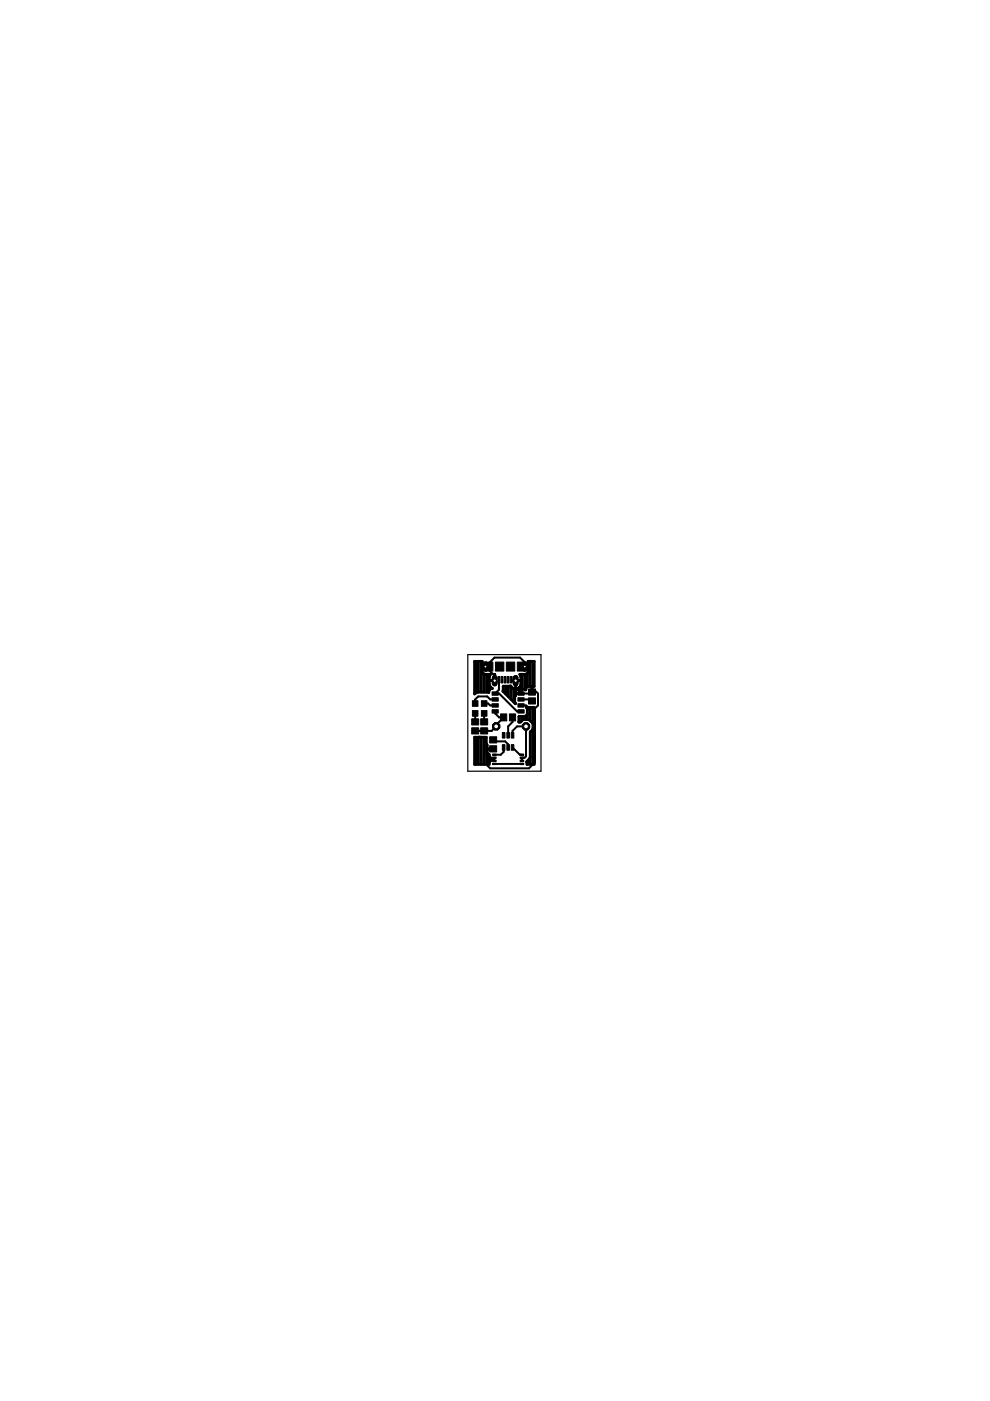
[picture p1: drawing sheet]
<svg xmlns="http://www.w3.org/2000/svg" width="210mm" height="297mm" viewBox="0 0 210 297" stroke-linecap="round" stroke-linejoin="round" font-family="sans-serif">
<g fill="#000" stroke="#000" stroke-width=".21">
<path d="M100 154.3h1.5v1.3h-1.5zM100 152.4h1.5v1.3h-1.5zM100.2 148.6h1.1v1.2h-1.1zM100.2 150.7h1.1v1.1h-1.1zM101.9 154.3h1.5v1.3h-1.5zM101.9 152.4h1.5v1.3h-1.5zM102.1 148.6h1.2v1.2h-1.2zM102.1 150.7h1.2v1.1h-1.2zM102.9 140.4h1.6v1.9h-1.6zM103.8 158.1h1.5v1.3h-1.5zM103.8 156.2h1.5v1.3h-1.5zM104.3 147.9h1.3v.8h-1.3z"/>
<path d="M104.3 146.7h1.3v.7h-1.3zM104.3 149.2h1.3v.7h-1.3zM104.3 150.5h1.3v.7h-1.3zM104.4 159.9h.8v.3h-.8zM105.1 140.4h1.7v1.9h-1.7zM105.6 143.4h.4v1.4h-.4zM106.1 151.4h1.3v1.4h-1.3zM106.3 143.4h.3v1.4h-.3zM106.5 157.9h.6v1.2h-.6zM106.5 155.3h.6v1.2h-.6zM106.9 143.4h.4v1.4h-.4zM107.4 140.4h1.7v1.9h-1.7z"/>
<path d="M107.5 157.9h.5v1.2h-.5zM107.5 155.3h.5v1.2h-.5zM107.5 143.4h.4v1.4h-.4zM108 151.4h1.3v1.4h-1.3zM108.2 143.4h.4v1.4h-.4zM108.4 157.9h.5v1.2h-.5zM108.4 155.3h.5v1.2h-.5zM109.7 140.4h1.6v1.9h-1.6zM109.8 147.9h1.3v.8h-1.3zM109.8 146.7h1.3v.7h-1.3zM109.8 149.2h1.3v.7h-1.3zM109.8 150.5h1.3v.7h-1.3z"/>
<path d="M110.3 159.9h.7v.3h-.7zM112.1 148h1.4v1.3h-1.4zM112.1 146.1h1.4v1.3h-1.4zM104.4 161.8h.8v.3h-.8zM104.4 161.2h.8v.3h-.8zM104.4 160.5h.8v.3h-.8zM110.3 160.5h.7v.3h-.7zM110.3 161.2h.7v.3h-.7zM110.3 161.8h.7v.3h-.7z"/>
<circle cx="105.2" cy="154" r=".83"/>
</g>
<g fill="none" stroke="#000" stroke-width=".42">
<path d="M100.8 151.3v1.8M102.7 149.2h.8l.4 .4h1.1M102.7 151.3v1.8M104.6 156.9l-.4 .3h2.9l.6 .6v.7M104.6 158.8h-1l-.3 .3v1.3l.6 .6M105 148.3h-1.1l-.6-.6h-1.9l-.6 .6v.9M105 150.8v.5l.8 .8h1l-1.6 1.6v.3l-1 1h-3.4M105.8 144.1v2.1l-.8 .8h.8l3.8 3.8h.9M106.8 158.5v.9l-.6 .6h-1.4M108.4 144.1l.2 .2h.7v1.6l1.2 1.1h2l.6-.6h.3l.7 .6v2.6l-.7 .6M108.7 158.5l1.5 1.5h.5M108.7 152.1v1l-1 .9v1.9"/>
<path d="M108.7 155.9v-.9l.9-1h1.9v6.4l-.3 .3h-.5v.6M110.5 149.6h1l.7 .6h1.2M110.5 148.3h2l.3 .3M111.3 141.3v-.9l-1-1h-5.5l-1.9 1.9 2 2v1M113.4 150.2v11.4l-1.2 1.3h-8.3l-.6-.6v-.7l.6-.6M103.9 161h.6l.3-.3v.6M104.8 162h5.9"/>
</g>
<g fill="none" stroke="#000" stroke-width=".61">
<path d="M100.6 156.3h2.5l.2 3.2 .1 .3 .3 .2v2.1h-3.1zM100.9 140.2v6.7M100.9 156.3v5.8M101.4 140.2v6.5M101.4 156.3v5.8M102 140.2v6.5M102 156.3v5.8M102.2 140.2h-1.6v6.9l.6-.4 2.4 .1 .1-.5M102.2 140.2l.1 2.5 .5 .3h1.2l-.3 .4M102.2 140.2v.1M102.6 142.9v3.8M102.6 156.3v5.8"/>
<path d="M103.2 143v3.7M103.2 157.8v4.3M103.3 158.7h1.2l-1.2 .1M103.7 143v.4M103.7 143.4v1.8M103.7 145.2v1.1M103.7 158.7v.1M103.7 145.2l.3 .5 .4 .3-.7 .3M104.3 145.9v.1M104.3 158.7v.1M104.9 143v1.3h-1.2M107.2 145.5v1.6"/>
<path d="M107.8 145.5v2.2M108.4 145.6v2.7M108.9 146v2.8M109.3 149.1v.1M109.5 146.1v.1M110.1 145.8a1.16 1.16 0 0 1-1.8-.4l-1.6 .1-.1 1.1 2.7 2.6M110.1 145.8v.3M110.1 151.9v1.2M110.5 144.3h-1.2v1.8M110.5 146.1v.9h-1.2M110.7 143v3.1M110.7 151.9v.9"/>
<path d="M111.3 143v3.1M111.3 151.9v.6M111.3 151.9h-1.3v1.2h.4l.5-.6h1.2l.9 .9v1.2l-.6 .6v5.3l-.7 .9M111.5 146.2l-1.8-.1-.3 .2-.1 1.2-.2 .3v1l.2 .3M111.5 146.2v.1M111.8 150.3l-.1-.4 1.6 .1v12.1h-1.6v-.5M111.8 142.7v2.9M111.8 149.9v2.6M111.8 151.3l-.1 .3-.4 .3M111.8 145.5l-.3 .4v.4M112 140.2h1.3v5.3h-1.5M112 140.2l-.1 2.5-.5 .3h-1.2l.2 .4 .1 1.6-.4 .8"/>
<path d="M112 140.2v.1M112.4 140.2v5.3M112.4 150v2.8M112.8 145.5v1.2M112.8 146.7h.1M113 140.2v5.3M113 150v3.4M113 154.6v7.5M103.7 160.3a1.34 1.34 0 0 1 0 1.4M103.9 161.3h.1M103.9 160.7h.1M111.7 161.4l.1 .1"/>
<path d="M111.7 161.4v.2M111.7 161.6h.1M111.8 161.4v.7M112.4 160.7v1.4"/>
</g>
<circle cx="105.2" cy="154" r=".51" fill="#fff" stroke="#000" stroke-width=".21"/>
<circle cx="111.5" cy="154" r=".83" fill="#000" stroke="#000" stroke-width=".21"/>
<circle cx="111.5" cy="154" r=".51" fill="#fff" stroke="#000" stroke-width=".21"/>
<path d="M111.3 140.8v1.1" fill="none" stroke="#000" stroke-width="1.1"/>
<circle cx="111.3" cy="141.3" r=".3" fill="#fff" stroke="#000" stroke-width=".21"/>
<path d="M102.9 140.8v1.1" fill="none" stroke="#000" stroke-width="1.1"/>
<circle cx="102.9" cy="141.3" r=".3" fill="#fff" stroke="#000" stroke-width=".21"/>
<path d="M104.9 143.7v1.2" fill="none" stroke="#000" stroke-width="1.2"/>
<circle cx="104.9" cy="144.3" r=".36" fill="#fff" stroke="#000" stroke-width=".21"/>
<path d="M109.3 143.7v1.2" fill="none" stroke="#000" stroke-width="1.2"/>
<circle cx="109.3" cy="144.3" r=".36" fill="#fff" stroke="#000" stroke-width=".21"/>
<circle cx="105.2" cy="154" r=".83" fill="#000" stroke="#000" stroke-width=".21"/>
<circle cx="105.2" cy="154" r=".51" fill="#fff" stroke="#000" stroke-width=".21"/>
<circle cx="111.5" cy="154" r=".83" fill="#000" stroke="#000" stroke-width=".21"/>
<circle cx="111.5" cy="154" r=".51" fill="#fff" stroke="#000" stroke-width=".21"/>
<path d="M111.3 140.8v1.1" fill="none" stroke="#000" stroke-width="1.1"/>
<circle cx="111.3" cy="141.3" r=".3" fill="#fff" stroke="#000" stroke-width=".21"/>
<path d="M102.9 140.8v1.1" fill="none" stroke="#000" stroke-width="1.1"/>
<circle cx="102.9" cy="141.3" r=".3" fill="#fff" stroke="#000" stroke-width=".21"/>
<path d="M104.9 143.7v1.2" fill="none" stroke="#000" stroke-width="1.2"/>
<circle cx="104.9" cy="144.3" r=".36" fill="#fff" stroke="#000" stroke-width=".21"/>
<path d="M109.3 143.7v1.2" fill="none" stroke="#000" stroke-width="1.2"/>
<circle cx="109.3" cy="144.3" r=".36" fill="#fff" stroke="#000" stroke-width=".21"/>
<path d="M99.2 138.8h15.5v24.7h-15.5z" fill="none" stroke="#000" stroke-width=".25"/>
</svg>
